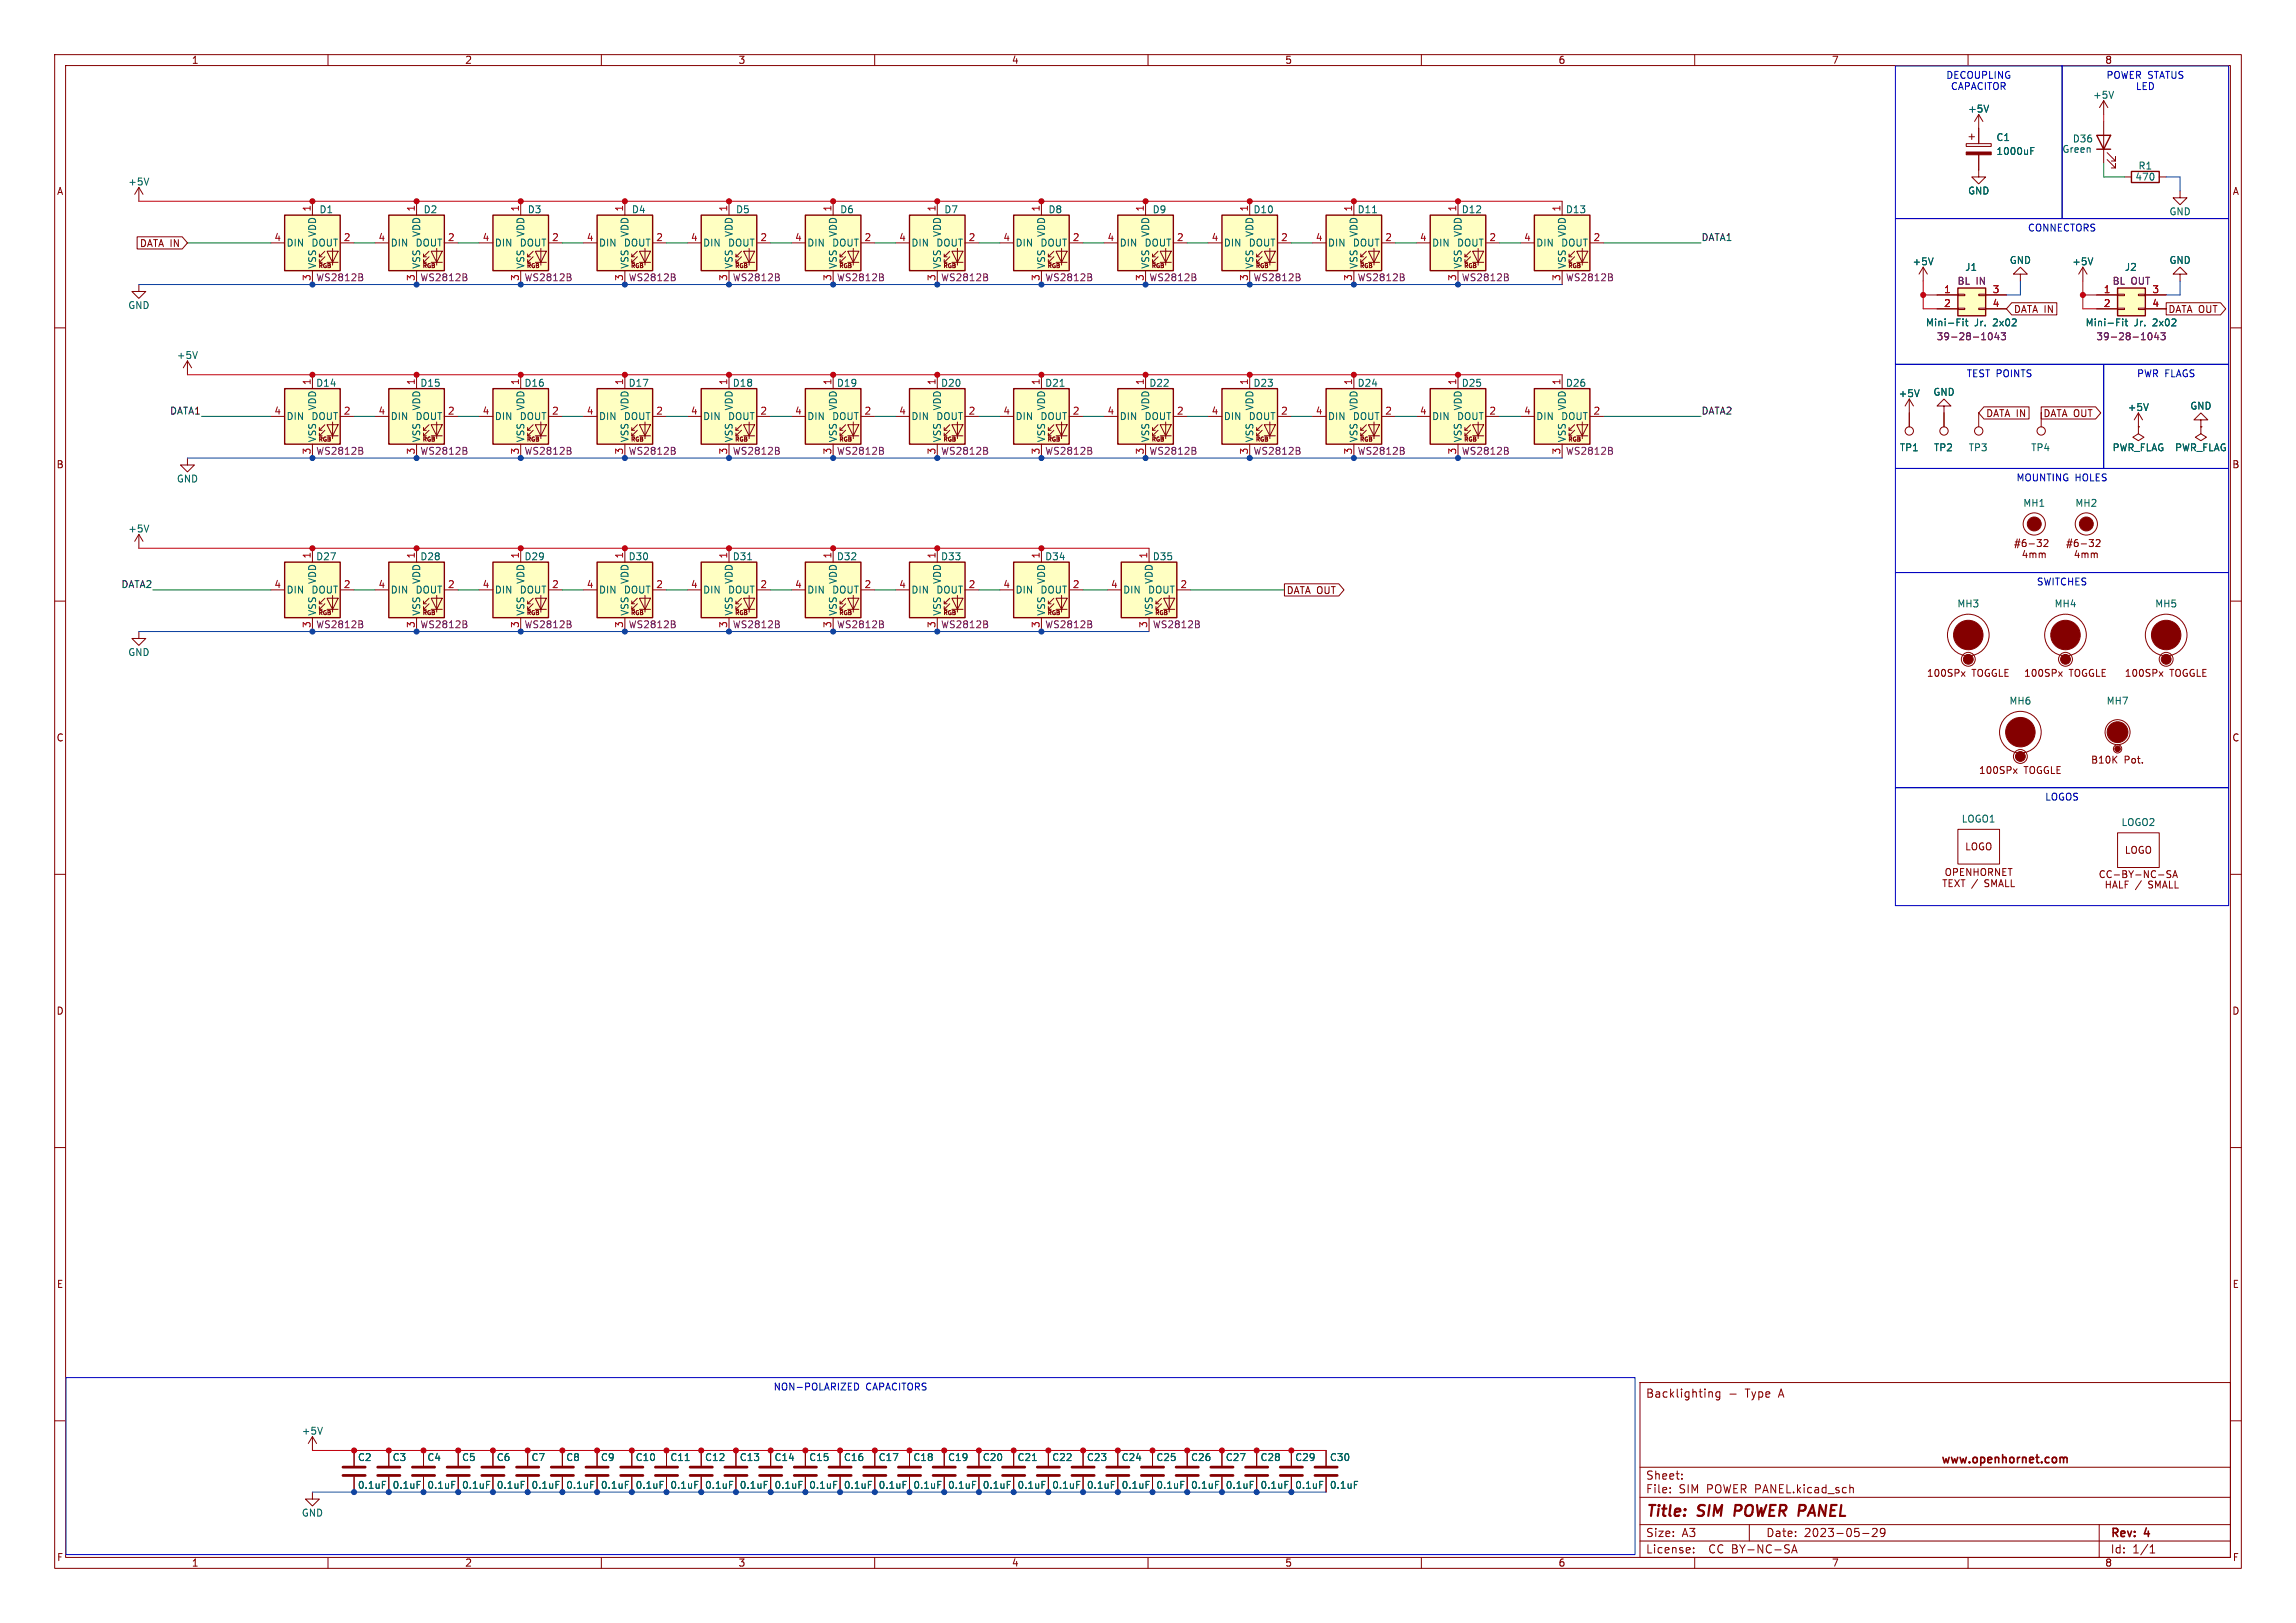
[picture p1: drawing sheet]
<svg xmlns="http://www.w3.org/2000/svg" width="420mm" height="297mm" viewBox="0 0 420 297" stroke-linecap="round" stroke-linejoin="round" font-family="sans-serif">
<defs><g id="words">
<g font-size="2.8" fill="#840000">
<text x="301" y="278">Title:</text>
<text x="310.4" y="278">SIM</text>
<text x="317.7" y="278">POWER PANEL</text>
</g>
<g font-size="2.1" fill="#840000">
<text x="301" y="255.9">Backlighting</text>
<text x="319.2" y="255.9">Type</text>
<text x="325.3" y="255.9">A</text>
<text x="355" y="268.1">www.openhornet.com</text>
<text x="301" y="273.4">File:</text>
<text x="301" y="270.9">Sheet:</text>
<text x="307" y="273.4">SIM POWER PANEL.kicad_sch</text>
<text x="301" y="281.4">Size:</text>
<text x="307.6" y="281.4">A3</text>
<text x="323" y="281.4">Date:</text>
<text x="329.9" y="281.4">2023-05-29</text>
<text x="386" y="281.6">Rev:</text>
<text x="392.2" y="281.6">4</text>
<text x="301" y="284.4">License:</text>
<text x="312.5" y="284.4">CC BY-NC-SA</text>
<text x="386" y="284.4">Id:</text>
<text x="390" y="284.4">1/1</text>
</g>
<g font-size="1.8" fill="#840000">
<text x="35" y="11.8">1</text>
<text x="85" y="11.8">2</text>
<text x="135" y="11.8">3</text>
<text x="185" y="11.8">4</text>
<text x="235" y="11.8">5</text>
<text x="285" y="11.8">6</text>
<text x="335" y="11.8">7</text>
<text x="385" y="11.8">8</text>
<text x="10.4" y="35.8">A</text>
<text x="408.4" y="35.8">A</text>
<text x="25.6" y="45.4">DATA IN</text>
<text x="368.3" y="57.4">DATA IN</text>
<text x="396.6" y="57.4">DATA OUT</text>
<text x="363.2" y="76.5">DATA IN</text>
<text x="373.7" y="76.5">DATA OUT</text>
<text x="10.3" y="85.8">B</text>
<text x="408.3" y="85.8">B</text>
<text x="365.5" y="101.3">#6-32</text>
<text x="373.1" y="101.3">4mm</text>
<text x="375" y="101.3">#6-32</text>
<text x="382.6" y="101.3">4mm</text>
<text x="235.3" y="108.9">DATA OUT</text>
<text x="352.4" y="124">100SPx</text>
<text x="360.7" y="124">TOGGLE</text>
<text x="370.2" y="124">100SPx</text>
<text x="378.4" y="124">TOGGLE</text>
<text x="388.6" y="124">100SPx</text>
<text x="396.9" y="124">TOGGLE</text>
<text x="10.3" y="135.8">C</text>
<text x="408.3" y="135.8">C</text>
<text x="361.9" y="141.8">100SPx</text>
<text x="370.2" y="141.8">TOGGLE</text>
<text x="382.4" y="139.9">B10K</text>
<text x="388.5" y="139.9">Pot.</text>
<text x="359.4" y="155.8">LOGO</text>
<text x="383.8" y="160.9">CC-BY-NC-SA</text>
<text x="388.6" y="156.4">LOGO</text>
<text x="384.4" y="162.8">HALF /</text>
<text x="392.5" y="162.8">SMALL</text>
<text x="10.3" y="185.8">D</text>
<text x="408.3" y="185.8">D</text>
<text x="10.4" y="235.8">E</text>
<text x="408.3" y="235.8">E</text>
<text x="10.4" y="285.8">F</text>
<text x="35" y="286.8">1</text>
<text x="85" y="286.8">2</text>
<text x="135" y="286.8">3</text>
<text x="185" y="286.8">4</text>
<text x="235" y="286.8">5</text>
<text x="285" y="286.8">6</text>
<text x="335" y="286.8">7</text>
<text x="385" y="286.8">8</text>
<text x="408.4" y="285.8">F</text>
</g>
<g font-size="1.8" fill="#0000c2">
<text x="356" y="14.7">DECOUPLING</text>
<text x="356.8" y="16.7">CAPACITOR</text>
<text x="385.3" y="14.7">POWER STATUS</text>
<text x="390.6" y="16.7">LED</text>
<text x="370.9" y="42.6">CONNECTORS</text>
<text x="359.7" y="69.3">TEST POINTS</text>
<text x="390.9" y="69.3">PWR FLAGS</text>
<text x="368.8" y="88.3">MOUNTING HOLES</text>
<text x="372.5" y="107.4">SWITCHES</text>
<text x="374" y="146.7">LOGOS</text>
<text x="141.5" y="254.7">NON-POLARIZED</text>
<text x="158.3" y="254.7">CAPACITORS</text>
</g>
<g font-size="1.8" fill="#006464">
<text x="360" y="20.8">+5V</text>
<text x="382.8" y="18.2">+5V</text>
<text x="365.1" y="26">C1</text>
<text x="365.1" y="28.5">1000uF</text>
<text x="377.2" y="28.1">Green</text>
<text x="379.1" y="26.2">D36</text>
<text x="23.4" y="34.1">+5V</text>
<text x="360" y="35.8">GND</text>
<text x="390.6" y="33.2">470</text>
<text x="391.1" y="31.2">R1</text>
<text x="58.4" y="39.2">D1</text>
<text x="77.4" y="39.2">D2</text>
<text x="96.5" y="39.2">D3</text>
<text x="115.5" y="39.2">D4</text>
<text x="134.6" y="39.2">D5</text>
<text x="153.6" y="39.2">D6</text>
<text x="172.7" y="39.2">D7</text>
<text x="191.7" y="39.2">D8</text>
<text x="210.8" y="39.2">D9</text>
<text x="229.2" y="39.2">D10</text>
<text x="248.3" y="39.2">D11</text>
<text x="267.3" y="39.2">D12</text>
<text x="286.4" y="39.2">D13</text>
<text x="396.8" y="39.6">GND</text>
<text x="52.3" y="45.3">DIN</text>
<text x="57" y="45.3">DOUT</text>
<text x="58" y="43.4" transform="rotate(-90 58 43.4)">VDD</text>
<text x="71.4" y="45.3">DIN</text>
<text x="76" y="45.3">DOUT</text>
<text x="77" y="43.4" transform="rotate(-90 77 43.4)">VDD</text>
<text x="90.4" y="45.3">DIN</text>
<text x="95.1" y="45.3">DOUT</text>
<text x="96.1" y="43.4" transform="rotate(-90 96.1 43.4)">VDD</text>
<text x="109.5" y="45.3">DIN</text>
<text x="114.1" y="45.3">DOUT</text>
<text x="115.1" y="43.4" transform="rotate(-90 115.1 43.4)">VDD</text>
<text x="128.5" y="45.3">DIN</text>
<text x="133.2" y="45.3">DOUT</text>
<text x="134.2" y="43.4" transform="rotate(-90 134.2 43.4)">VDD</text>
<text x="147.6" y="45.3">DIN</text>
<text x="152.2" y="45.3">DOUT</text>
<text x="153.2" y="43.4" transform="rotate(-90 153.2 43.4)">VDD</text>
<text x="166.6" y="45.3">DIN</text>
<text x="171.3" y="45.3">DOUT</text>
<text x="172.3" y="43.4" transform="rotate(-90 172.3 43.4)">VDD</text>
<text x="185.7" y="45.3">DIN</text>
<text x="190.3" y="45.3">DOUT</text>
<text x="191.3" y="43.4" transform="rotate(-90 191.3 43.4)">VDD</text>
<text x="204.7" y="45.3">DIN</text>
<text x="209.4" y="45.3">DOUT</text>
<text x="210.4" y="43.4" transform="rotate(-90 210.4 43.4)">VDD</text>
<text x="223.8" y="45.3">DIN</text>
<text x="228.4" y="45.3">DOUT</text>
<text x="229.4" y="43.4" transform="rotate(-90 229.4 43.4)">VDD</text>
<text x="242.8" y="45.3">DIN</text>
<text x="247.5" y="45.3">DOUT</text>
<text x="248.5" y="43.4" transform="rotate(-90 248.5 43.4)">VDD</text>
<text x="261.9" y="45.3">DIN</text>
<text x="266.5" y="45.3">DOUT</text>
<text x="267.5" y="43.4" transform="rotate(-90 267.5 43.4)">VDD</text>
<text x="280.9" y="45.3">DIN</text>
<text x="285.5" y="45.3">DOUT</text>
<text x="286.6" y="43.4" transform="rotate(-90 286.6 43.4)">VDD</text>
<text x="58" y="49.3" transform="rotate(-90 58 49.3)">VSS</text>
<text x="77" y="49.3" transform="rotate(-90 77 49.3)">VSS</text>
<text x="96.1" y="49.3" transform="rotate(-90 96.1 49.3)">VSS</text>
<text x="115.1" y="49.3" transform="rotate(-90 115.1 49.3)">VSS</text>
<text x="134.2" y="49.3" transform="rotate(-90 134.2 49.3)">VSS</text>
<text x="153.2" y="49.3" transform="rotate(-90 153.2 49.3)">VSS</text>
<text x="172.3" y="49.3" transform="rotate(-90 172.3 49.3)">VSS</text>
<text x="191.3" y="49.3" transform="rotate(-90 191.3 49.3)">VSS</text>
<text x="210.4" y="49.3" transform="rotate(-90 210.4 49.3)">VSS</text>
<text x="229.4" y="49.3" transform="rotate(-90 229.4 49.3)">VSS</text>
<text x="248.5" y="49.3" transform="rotate(-90 248.5 49.3)">VSS</text>
<text x="267.5" y="49.3" transform="rotate(-90 267.5 49.3)">VSS</text>
<text x="286.6" y="49.3" transform="rotate(-90 286.6 49.3)">VSS</text>
<text x="349.8" y="48.7">+5V</text>
<text x="359.4" y="49.7">J1</text>
<text x="367.6" y="48.5">GND</text>
<text x="379" y="48.7">+5V</text>
<text x="388.6" y="49.7">J2</text>
<text x="396.8" y="48.5">GND</text>
<text x="23.4" y="56.7">GND</text>
<text x="352.2" y="59.9">Mini-Fit</text>
<text x="361.1" y="59.9">Jr.</text>
<text x="364.6" y="59.9">2x02</text>
<text x="381.4" y="59.9">Mini-Fit</text>
<text x="390.3" y="59.9">Jr.</text>
<text x="393.8" y="59.9">2x02</text>
<text x="32.3" y="65.8">+5V</text>
<text x="57.8" y="70.9">D14</text>
<text x="76.8" y="70.9">D15</text>
<text x="95.9" y="70.9">D16</text>
<text x="114.9" y="70.9">D17</text>
<text x="134" y="70.9">D18</text>
<text x="153" y="70.9">D19</text>
<text x="172.1" y="70.9">D20</text>
<text x="191.1" y="70.9">D21</text>
<text x="210.2" y="70.9">D22</text>
<text x="229.2" y="70.9">D23</text>
<text x="248.3" y="70.9">D24</text>
<text x="267.3" y="70.9">D25</text>
<text x="286.4" y="70.9">D26</text>
<text x="52.3" y="77">DIN</text>
<text x="57" y="77">DOUT</text>
<text x="58" y="75.1" transform="rotate(-90 58 75.1)">VDD</text>
<text x="71.4" y="77">DIN</text>
<text x="76" y="77">DOUT</text>
<text x="77" y="75.1" transform="rotate(-90 77 75.1)">VDD</text>
<text x="90.4" y="77">DIN</text>
<text x="95.1" y="77">DOUT</text>
<text x="96.1" y="75.1" transform="rotate(-90 96.1 75.1)">VDD</text>
<text x="109.5" y="77">DIN</text>
<text x="114.1" y="77">DOUT</text>
<text x="115.1" y="75.1" transform="rotate(-90 115.1 75.1)">VDD</text>
<text x="128.5" y="77">DIN</text>
<text x="133.2" y="77">DOUT</text>
<text x="134.2" y="75.1" transform="rotate(-90 134.2 75.1)">VDD</text>
<text x="147.6" y="77">DIN</text>
<text x="152.2" y="77">DOUT</text>
<text x="153.2" y="75.1" transform="rotate(-90 153.2 75.1)">VDD</text>
<text x="166.6" y="77">DIN</text>
<text x="171.3" y="77">DOUT</text>
<text x="172.3" y="75.1" transform="rotate(-90 172.3 75.1)">VDD</text>
<text x="185.7" y="77">DIN</text>
<text x="190.3" y="77">DOUT</text>
<text x="191.3" y="75.1" transform="rotate(-90 191.3 75.1)">VDD</text>
<text x="204.7" y="77">DIN</text>
<text x="209.4" y="77">DOUT</text>
<text x="210.4" y="75.1" transform="rotate(-90 210.4 75.1)">VDD</text>
<text x="223.8" y="77">DIN</text>
<text x="228.4" y="77">DOUT</text>
<text x="229.4" y="75.1" transform="rotate(-90 229.4 75.1)">VDD</text>
<text x="242.8" y="77">DIN</text>
<text x="247.5" y="77">DOUT</text>
<text x="248.5" y="75.1" transform="rotate(-90 248.5 75.1)">VDD</text>
<text x="261.9" y="77">DIN</text>
<text x="266.5" y="77">DOUT</text>
<text x="267.5" y="75.1" transform="rotate(-90 267.5 75.1)">VDD</text>
<text x="280.9" y="77">DIN</text>
<text x="285.5" y="77">DOUT</text>
<text x="286.6" y="75.1" transform="rotate(-90 286.6 75.1)">VDD</text>
<text x="347.3" y="72.8">+5V</text>
<text x="353.6" y="72.6">GND</text>
<text x="389.2" y="75.4">+5V</text>
<text x="400.6" y="75.1">GND</text>
<text x="58" y="81" transform="rotate(-90 58 81)">VSS</text>
<text x="77" y="81" transform="rotate(-90 77 81)">VSS</text>
<text x="96.1" y="81" transform="rotate(-90 96.1 81)">VSS</text>
<text x="115.1" y="81" transform="rotate(-90 115.1 81)">VSS</text>
<text x="134.2" y="81" transform="rotate(-90 134.2 81)">VSS</text>
<text x="153.2" y="81" transform="rotate(-90 153.2 81)">VSS</text>
<text x="172.3" y="81" transform="rotate(-90 172.3 81)">VSS</text>
<text x="191.3" y="81" transform="rotate(-90 191.3 81)">VSS</text>
<text x="210.4" y="81" transform="rotate(-90 210.4 81)">VSS</text>
<text x="229.4" y="81" transform="rotate(-90 229.4 81)">VSS</text>
<text x="248.5" y="81" transform="rotate(-90 248.5 81)">VSS</text>
<text x="267.5" y="81" transform="rotate(-90 267.5 81)">VSS</text>
<text x="286.6" y="81" transform="rotate(-90 286.6 81)">VSS</text>
<text x="347.5" y="82.7">TP1</text>
<text x="353.7" y="82.7">TP2</text>
<text x="360.1" y="82.7">TP3</text>
<text x="371.5" y="82.7">TP4</text>
<text x="386.4" y="82.7">PWR_FLAG</text>
<text x="397.8" y="82.7">PWR_FLAG</text>
<text x="32.3" y="88.5">GND</text>
<text x="370.1" y="92.9">MH1</text>
<text x="379.6" y="92.9">MH2</text>
<text x="23.4" y="97.6">+5V</text>
<text x="57.8" y="102.7">D27</text>
<text x="58" y="106.9" transform="rotate(-90 58 106.9)">VDD</text>
<text x="76.8" y="102.7">D28</text>
<text x="77" y="106.9" transform="rotate(-90 77 106.9)">VDD</text>
<text x="95.9" y="102.7">D29</text>
<text x="96.1" y="106.9" transform="rotate(-90 96.1 106.9)">VDD</text>
<text x="114.9" y="102.7">D30</text>
<text x="115.1" y="106.9" transform="rotate(-90 115.1 106.9)">VDD</text>
<text x="134" y="102.7">D31</text>
<text x="134.2" y="106.9" transform="rotate(-90 134.2 106.9)">VDD</text>
<text x="153" y="102.7">D32</text>
<text x="153.2" y="106.9" transform="rotate(-90 153.2 106.9)">VDD</text>
<text x="172.1" y="102.7">D33</text>
<text x="172.3" y="106.9" transform="rotate(-90 172.3 106.9)">VDD</text>
<text x="191.1" y="102.7">D34</text>
<text x="191.3" y="106.9" transform="rotate(-90 191.3 106.9)">VDD</text>
<text x="210.8" y="102.7">D35</text>
<text x="211" y="106.9" transform="rotate(-90 211 106.9)">VDD</text>
<text x="52.3" y="108.8">DIN</text>
<text x="57" y="108.8">DOUT</text>
<text x="58" y="112.8" transform="rotate(-90 58 112.8)">VSS</text>
<text x="71.4" y="108.8">DIN</text>
<text x="76" y="108.8">DOUT</text>
<text x="77" y="112.8" transform="rotate(-90 77 112.8)">VSS</text>
<text x="90.4" y="108.8">DIN</text>
<text x="95.1" y="108.8">DOUT</text>
<text x="96.1" y="112.8" transform="rotate(-90 96.1 112.8)">VSS</text>
<text x="109.5" y="108.8">DIN</text>
<text x="114.1" y="108.8">DOUT</text>
<text x="115.1" y="112.8" transform="rotate(-90 115.1 112.8)">VSS</text>
<text x="128.5" y="108.8">DIN</text>
<text x="133.2" y="108.8">DOUT</text>
<text x="134.2" y="112.8" transform="rotate(-90 134.2 112.8)">VSS</text>
<text x="147.6" y="108.8">DIN</text>
<text x="152.2" y="108.8">DOUT</text>
<text x="153.2" y="112.8" transform="rotate(-90 153.2 112.8)">VSS</text>
<text x="166.6" y="108.8">DIN</text>
<text x="171.3" y="108.8">DOUT</text>
<text x="172.3" y="112.8" transform="rotate(-90 172.3 112.8)">VSS</text>
<text x="185.7" y="108.8">DIN</text>
<text x="190.3" y="108.8">DOUT</text>
<text x="191.3" y="112.8" transform="rotate(-90 191.3 112.8)">VSS</text>
<text x="205.4" y="108.8">DIN</text>
<text x="210" y="108.8">DOUT</text>
<text x="211" y="112.8" transform="rotate(-90 211 112.8)">VSS</text>
<text x="358" y="111.3">MH3</text>
<text x="375.8" y="111.3">MH4</text>
<text x="394.2" y="111.3">MH5</text>
<text x="23.4" y="120.2">GND</text>
<text x="367.5" y="129.1">MH6</text>
<text x="385.3" y="129.1">MH7</text>
<text x="358.8" y="150.7">LOGO1</text>
<text x="388" y="151.3">LOGO2</text>
<text x="55.2" y="262.7">+5V</text>
<text x="65.4" y="267.5">C2</text>
<text x="71.8" y="267.5">C3</text>
<text x="78.1" y="267.5">C4</text>
<text x="84.5" y="267.5">C5</text>
<text x="90.8" y="267.5">C6</text>
<text x="97.2" y="267.5">C7</text>
<text x="103.5" y="267.5">C8</text>
<text x="109.9" y="267.5">C9</text>
<text x="116.2" y="267.5">C10</text>
<text x="122.6" y="267.5">C11</text>
<text x="128.9" y="267.5">C12</text>
<text x="135.3" y="267.5">C13</text>
<text x="141.6" y="267.5">C14</text>
<text x="148" y="267.5">C15</text>
<text x="154.3" y="267.5">C16</text>
<text x="160.7" y="267.5">C17</text>
<text x="167" y="267.5">C18</text>
<text x="173.4" y="267.5">C19</text>
<text x="179.7" y="267.5">C20</text>
<text x="186.1" y="267.5">C21</text>
<text x="192.4" y="267.5">C22</text>
<text x="198.8" y="267.5">C23</text>
<text x="205.1" y="267.5">C24</text>
<text x="211.5" y="267.5">C25</text>
<text x="217.8" y="267.5">C26</text>
<text x="224.2" y="267.5">C27</text>
<text x="230.5" y="267.5">C28</text>
<text x="236.9" y="267.5">C29</text>
<text x="243.2" y="267.5">C30</text>
<text x="65.4" y="272.6">0.1uF</text>
<text x="71.8" y="272.6">0.1uF</text>
<text x="78.1" y="272.6">0.1uF</text>
<text x="84.5" y="272.6">0.1uF</text>
<text x="90.8" y="272.6">0.1uF</text>
<text x="97.2" y="272.6">0.1uF</text>
<text x="103.5" y="272.6">0.1uF</text>
<text x="109.9" y="272.6">0.1uF</text>
<text x="116.2" y="272.6">0.1uF</text>
<text x="122.6" y="272.6">0.1uF</text>
<text x="128.9" y="272.6">0.1uF</text>
<text x="135.3" y="272.6">0.1uF</text>
<text x="141.6" y="272.6">0.1uF</text>
<text x="148" y="272.6">0.1uF</text>
<text x="154.3" y="272.6">0.1uF</text>
<text x="160.7" y="272.6">0.1uF</text>
<text x="167" y="272.6">0.1uF</text>
<text x="173.4" y="272.6">0.1uF</text>
<text x="179.7" y="272.6">0.1uF</text>
<text x="186.1" y="272.6">0.1uF</text>
<text x="192.4" y="272.6">0.1uF</text>
<text x="198.8" y="272.6">0.1uF</text>
<text x="205.1" y="272.6">0.1uF</text>
<text x="211.5" y="272.6">0.1uF</text>
<text x="217.8" y="272.6">0.1uF</text>
<text x="224.2" y="272.6">0.1uF</text>
<text x="230.5" y="272.6">0.1uF</text>
<text x="236.9" y="272.6">0.1uF</text>
<text x="243.2" y="272.6">0.1uF</text>
<text x="55.2" y="277.7">GND</text>
</g>
<g font-size="1.8" fill="#a90000">
<text x="56.9" y="38.8" transform="rotate(-90 56.9 38.8)">1</text>
<text x="75.9" y="38.8" transform="rotate(-90 75.9 38.8)">1</text>
<text x="95" y="38.8" transform="rotate(-90 95 38.8)">1</text>
<text x="114" y="38.8" transform="rotate(-90 114 38.8)">1</text>
<text x="133.1" y="38.8" transform="rotate(-90 133.1 38.8)">1</text>
<text x="152.1" y="38.8" transform="rotate(-90 152.1 38.8)">1</text>
<text x="171.2" y="38.8" transform="rotate(-90 171.2 38.8)">1</text>
<text x="190.2" y="38.8" transform="rotate(-90 190.2 38.8)">1</text>
<text x="209.3" y="38.8" transform="rotate(-90 209.3 38.8)">1</text>
<text x="228.3" y="38.8" transform="rotate(-90 228.3 38.8)">1</text>
<text x="247.4" y="38.8" transform="rotate(-90 247.4 38.8)">1</text>
<text x="266.4" y="38.8" transform="rotate(-90 266.4 38.8)">1</text>
<text x="285.5" y="38.8" transform="rotate(-90 285.5 38.8)">1</text>
<text x="50.1" y="44.2">4</text>
<text x="62.8" y="44.2">2</text>
<text x="69.2" y="44.2">4</text>
<text x="81.9" y="44.2">2</text>
<text x="88.2" y="44.2">4</text>
<text x="100.9" y="44.2">2</text>
<text x="107.3" y="44.2">4</text>
<text x="120" y="44.2">2</text>
<text x="126.3" y="44.2">4</text>
<text x="139" y="44.2">2</text>
<text x="145.4" y="44.2">4</text>
<text x="158.1" y="44.2">2</text>
<text x="164.4" y="44.2">4</text>
<text x="177.1" y="44.2">2</text>
<text x="183.5" y="44.2">4</text>
<text x="196.2" y="44.2">2</text>
<text x="202.5" y="44.2">4</text>
<text x="215.2" y="44.2">2</text>
<text x="221.6" y="44.2">4</text>
<text x="234.3" y="44.2">2</text>
<text x="240.6" y="44.2">4</text>
<text x="253.3" y="44.2">2</text>
<text x="259.7" y="44.2">4</text>
<text x="272.4" y="44.2">2</text>
<text x="278.7" y="44.2">4</text>
<text x="291.4" y="44.2">2</text>
<text x="56.9" y="51.5" transform="rotate(-90 56.9 51.5)">3</text>
<text x="75.9" y="51.5" transform="rotate(-90 75.9 51.5)">3</text>
<text x="95" y="51.5" transform="rotate(-90 95 51.5)">3</text>
<text x="114" y="51.5" transform="rotate(-90 114 51.5)">3</text>
<text x="133.1" y="51.5" transform="rotate(-90 133.1 51.5)">3</text>
<text x="152.1" y="51.5" transform="rotate(-90 152.1 51.5)">3</text>
<text x="171.2" y="51.5" transform="rotate(-90 171.2 51.5)">3</text>
<text x="190.2" y="51.5" transform="rotate(-90 190.2 51.5)">3</text>
<text x="209.3" y="51.5" transform="rotate(-90 209.3 51.5)">3</text>
<text x="228.3" y="51.5" transform="rotate(-90 228.3 51.5)">3</text>
<text x="247.4" y="51.5" transform="rotate(-90 247.4 51.5)">3</text>
<text x="266.4" y="51.5" transform="rotate(-90 266.4 51.5)">3</text>
<text x="285.5" y="51.5" transform="rotate(-90 285.5 51.5)">3</text>
<text x="355.6" y="53.7">1</text>
<text x="364.5" y="53.7">3</text>
<text x="384.8" y="53.7">1</text>
<text x="393.7" y="53.7">3</text>
<text x="355.6" y="56.3">2</text>
<text x="364.5" y="56.3">4</text>
<text x="384.8" y="56.3">2</text>
<text x="393.7" y="56.3">4</text>
<text x="56.9" y="70.5" transform="rotate(-90 56.9 70.5)">1</text>
<text x="75.9" y="70.5" transform="rotate(-90 75.9 70.5)">1</text>
<text x="95" y="70.5" transform="rotate(-90 95 70.5)">1</text>
<text x="114" y="70.5" transform="rotate(-90 114 70.5)">1</text>
<text x="133.1" y="70.5" transform="rotate(-90 133.1 70.5)">1</text>
<text x="152.1" y="70.5" transform="rotate(-90 152.1 70.5)">1</text>
<text x="171.2" y="70.5" transform="rotate(-90 171.2 70.5)">1</text>
<text x="190.2" y="70.5" transform="rotate(-90 190.2 70.5)">1</text>
<text x="209.3" y="70.5" transform="rotate(-90 209.3 70.5)">1</text>
<text x="228.3" y="70.5" transform="rotate(-90 228.3 70.5)">1</text>
<text x="247.4" y="70.5" transform="rotate(-90 247.4 70.5)">1</text>
<text x="266.4" y="70.5" transform="rotate(-90 266.4 70.5)">1</text>
<text x="285.5" y="70.5" transform="rotate(-90 285.5 70.5)">1</text>
<text x="50.1" y="75.9">4</text>
<text x="62.8" y="75.9">2</text>
<text x="69.2" y="75.9">4</text>
<text x="81.9" y="75.9">2</text>
<text x="88.2" y="75.9">4</text>
<text x="100.9" y="75.9">2</text>
<text x="107.3" y="75.9">4</text>
<text x="120" y="75.9">2</text>
<text x="126.3" y="75.9">4</text>
<text x="139" y="75.9">2</text>
<text x="145.4" y="75.9">4</text>
<text x="158.1" y="75.9">2</text>
<text x="164.4" y="75.9">4</text>
<text x="177.1" y="75.9">2</text>
<text x="183.5" y="75.9">4</text>
<text x="196.2" y="75.9">2</text>
<text x="202.5" y="75.9">4</text>
<text x="215.2" y="75.9">2</text>
<text x="221.6" y="75.9">4</text>
<text x="234.3" y="75.9">2</text>
<text x="240.6" y="75.9">4</text>
<text x="253.3" y="75.9">2</text>
<text x="259.7" y="75.9">4</text>
<text x="272.4" y="75.9">2</text>
<text x="278.7" y="75.9">4</text>
<text x="291.4" y="75.9">2</text>
<text x="56.9" y="83.2" transform="rotate(-90 56.9 83.2)">3</text>
<text x="75.9" y="83.2" transform="rotate(-90 75.9 83.2)">3</text>
<text x="95" y="83.2" transform="rotate(-90 95 83.2)">3</text>
<text x="114" y="83.2" transform="rotate(-90 114 83.2)">3</text>
<text x="133.1" y="83.2" transform="rotate(-90 133.1 83.2)">3</text>
<text x="152.1" y="83.2" transform="rotate(-90 152.1 83.2)">3</text>
<text x="171.2" y="83.2" transform="rotate(-90 171.2 83.2)">3</text>
<text x="190.2" y="83.2" transform="rotate(-90 190.2 83.2)">3</text>
<text x="209.3" y="83.2" transform="rotate(-90 209.3 83.2)">3</text>
<text x="228.3" y="83.2" transform="rotate(-90 228.3 83.2)">3</text>
<text x="247.4" y="83.2" transform="rotate(-90 247.4 83.2)">3</text>
<text x="266.4" y="83.2" transform="rotate(-90 266.4 83.2)">3</text>
<text x="285.5" y="83.2" transform="rotate(-90 285.5 83.2)">3</text>
<text x="50.1" y="107.7">4</text>
<text x="56.9" y="102.3" transform="rotate(-90 56.9 102.3)">1</text>
<text x="62.8" y="107.7">2</text>
<text x="69.2" y="107.7">4</text>
<text x="75.9" y="102.3" transform="rotate(-90 75.9 102.3)">1</text>
<text x="81.9" y="107.7">2</text>
<text x="88.2" y="107.7">4</text>
<text x="95" y="102.3" transform="rotate(-90 95 102.3)">1</text>
<text x="100.9" y="107.7">2</text>
<text x="107.3" y="107.7">4</text>
<text x="114" y="102.3" transform="rotate(-90 114 102.3)">1</text>
<text x="120" y="107.7">2</text>
<text x="126.3" y="107.7">4</text>
<text x="133.1" y="102.3" transform="rotate(-90 133.1 102.3)">1</text>
<text x="139" y="107.7">2</text>
<text x="145.4" y="107.7">4</text>
<text x="152.1" y="102.3" transform="rotate(-90 152.1 102.3)">1</text>
<text x="158.1" y="107.7">2</text>
<text x="164.4" y="107.7">4</text>
<text x="171.2" y="102.3" transform="rotate(-90 171.2 102.3)">1</text>
<text x="177.1" y="107.7">2</text>
<text x="183.5" y="107.7">4</text>
<text x="190.2" y="102.3" transform="rotate(-90 190.2 102.3)">1</text>
<text x="196.2" y="107.7">2</text>
<text x="203.2" y="107.7">4</text>
<text x="209.9" y="102.3" transform="rotate(-90 209.9 102.3)">1</text>
<text x="215.9" y="107.7">2</text>
<text x="56.9" y="115" transform="rotate(-90 56.9 115)">3</text>
<text x="75.9" y="115" transform="rotate(-90 75.9 115)">3</text>
<text x="95" y="115" transform="rotate(-90 95 115)">3</text>
<text x="114" y="115" transform="rotate(-90 114 115)">3</text>
<text x="133.1" y="115" transform="rotate(-90 133.1 115)">3</text>
<text x="152.1" y="115" transform="rotate(-90 152.1 115)">3</text>
<text x="171.2" y="115" transform="rotate(-90 171.2 115)">3</text>
<text x="190.2" y="115" transform="rotate(-90 190.2 115)">3</text>
<text x="209.9" y="115" transform="rotate(-90 209.9 115)">3</text>
</g>
<g font-size="1.8" fill="#0f0f0f">
<text x="311.1" y="44.2">DATA1</text>
<text x="31.1" y="75.9">DATA1</text>
<text x="311.1" y="75.9">DATA2</text>
<text x="22.2" y="107.7">DATA2</text>
</g>
<g font-size="1.8" fill="#840084">
<text x="57.8" y="51.6">WS2812B</text>
<text x="76.8" y="51.6">WS2812B</text>
<text x="95.9" y="51.6">WS2812B</text>
<text x="114.9" y="51.6">WS2812B</text>
<text x="134" y="51.6">WS2812B</text>
<text x="153" y="51.6">WS2812B</text>
<text x="172.1" y="51.6">WS2812B</text>
<text x="191.1" y="51.6">WS2812B</text>
<text x="210.2" y="51.6">WS2812B</text>
<text x="229.2" y="51.6">WS2812B</text>
<text x="248.3" y="51.6">WS2812B</text>
<text x="267.3" y="51.6">WS2812B</text>
<text x="286.4" y="51.6">WS2812B</text>
<text x="358" y="52.3">BL IN</text>
<text x="386.4" y="52.3">BL OUT</text>
<text x="354.2" y="62.4">39-28-1043</text>
<text x="383.4" y="62.4">39-28-1043</text>
<text x="57.8" y="83.4">WS2812B</text>
<text x="76.8" y="83.4">WS2812B</text>
<text x="95.9" y="83.4">WS2812B</text>
<text x="114.9" y="83.4">WS2812B</text>
<text x="134" y="83.4">WS2812B</text>
<text x="153" y="83.4">WS2812B</text>
<text x="172.1" y="83.4">WS2812B</text>
<text x="191.1" y="83.4">WS2812B</text>
<text x="210.2" y="83.4">WS2812B</text>
<text x="229.2" y="83.4">WS2812B</text>
<text x="248.3" y="83.4">WS2812B</text>
<text x="267.3" y="83.4">WS2812B</text>
<text x="286.4" y="83.4">WS2812B</text>
<text x="57.8" y="115.1">WS2812B</text>
<text x="76.8" y="115.1">WS2812B</text>
<text x="95.9" y="115.1">WS2812B</text>
<text x="114.9" y="115.1">WS2812B</text>
<text x="134" y="115.1">WS2812B</text>
<text x="153" y="115.1">WS2812B</text>
<text x="172.1" y="115.1">WS2812B</text>
<text x="191.1" y="115.1">WS2812B</text>
<text x="210.8" y="115.1">WS2812B</text>
</g>
<g font-size="1.1" fill="#840000">
<text x="58.2" y="49.2">RGB</text>
<text x="77.2" y="49.2">RGB</text>
<text x="96.3" y="49.2">RGB</text>
<text x="115.3" y="49.2">RGB</text>
<text x="134.4" y="49.2">RGB</text>
<text x="153.4" y="49.2">RGB</text>
<text x="172.5" y="49.2">RGB</text>
<text x="191.5" y="49.2">RGB</text>
<text x="210.6" y="49.2">RGB</text>
<text x="229.6" y="49.2">RGB</text>
<text x="248.7" y="49.2">RGB</text>
<text x="267.7" y="49.2">RGB</text>
<text x="286.8" y="49.2">RGB</text>
<text x="58.2" y="81">RGB</text>
<text x="77.2" y="81">RGB</text>
<text x="96.3" y="81">RGB</text>
<text x="115.3" y="81">RGB</text>
<text x="134.4" y="81">RGB</text>
<text x="153.4" y="81">RGB</text>
<text x="172.5" y="81">RGB</text>
<text x="191.5" y="81">RGB</text>
<text x="210.6" y="81">RGB</text>
<text x="229.6" y="81">RGB</text>
<text x="248.7" y="81">RGB</text>
<text x="267.7" y="81">RGB</text>
<text x="286.8" y="81">RGB</text>
<text x="58.2" y="112.7">RGB</text>
<text x="77.2" y="112.7">RGB</text>
<text x="96.3" y="112.7">RGB</text>
<text x="115.3" y="112.7">RGB</text>
<text x="134.4" y="112.7">RGB</text>
<text x="153.4" y="112.7">RGB</text>
<text x="172.5" y="112.7">RGB</text>
<text x="191.5" y="112.7">RGB</text>
<text x="211.2" y="112.7">RGB</text>
</g>
</g></defs>
<g fill="none" stroke="#840000" stroke-width=".18">
<path d="M10 10h400v277h-400zM12 12h396v273h-396zM60 10v2M110 10v2M160 10v2M210 10v2M260 10v2M310 10v2M360 10v2M384.8 18.4v2.6M384.8 18.4l-.8 1.3M384.8 18.4l.8 1.3"/>
<path d="M25.4 34.3l-.8 1.3M25.4 34.3v2.5M25.4 34.3l.8 1.3M57.1 36.8v2.6M76.2 36.8v2.6M95.2 36.8v2.6M114.3 36.8v2.6M133.3 36.8v2.6M152.4 36.8v2.6M171.4 36.8v2.6M190.5 36.8v2.6M209.5 36.8v2.6"/>
<path d="M228.6 36.8v2.6M247.6 36.8v2.6M266.7 36.8v2.6M285.7 36.8v2.6M359.7 26.3h4.5v.5h-4.5zM360.2 25h1M360.7 24.5v1M361.9 28.3v4.1h1.3l-1.3 1.3-1.2-1.3h1.2M361.9 21v5.3M361.9 21l-.7 1.2M361.9 21l.8 1.2M384.8 22.2v7.6"/>
<path d="M385.4 29.2l1.6 1.5v-.7v.7h-.8M385.4 27.9l1.6 1.6v-.8v.8h-.8M388.6 32.4h1.3M395 32.4h1.2M398.8 34.9v1.3h1.2l-1.2 1.3-1.3-1.3h1.3M10 60h2M25.1 43.3h8.2l1 1.2-1 1.1h-8.2zM25.4 52.1v1.2h1.3l-1.3 1.3-1.3-1.3h1.3M49.5 44.5h2.6M57.1 49.5v2.6M58.4 48h.5M58.4 47h.5"/>
<path d="M59.4 47l-1 1v-.5M59.4 46l-1 1v-.5M59.8 46h2l-1 2zM59.8 48h2M60.8 45.5v3M62.2 44.5h2.6M68.6 44.5h2.5M76.2 49.5v2.6M77.5 48h.5M77.5 47h.5M78.5 47l-1 1v-.5M78.5 46l-1 1v-.5"/>
<path d="M78.9 46h2l-1 2zM78.9 48h2M79.9 45.5v3M81.3 44.5h2.5M87.6 44.5h2.6M95.2 49.5v2.6M96.5 48h.5M96.5 47h.5M97.5 47l-1 1v-.5M97.5 46l-1 1v-.5M97.9 46h2l-1 2zM97.9 48h2"/>
<path d="M98.9 45.5v3M100.3 44.5h2.6M106.7 44.5h2.5M114.3 49.5v2.6M115.6 48h.5M115.6 47h.5M116.6 47l-1 1v-.5M116.6 46l-1 1v-.5M117 46h2l-1 2zM117 48h2M118 45.5v3M119.4 44.5h2.5"/>
<path d="M125.7 44.5h2.6M133.3 49.5v2.6M134.6 48h.5M134.6 47h.5M135.6 47l-1 1v-.5M135.6 46l-1 1v-.5M136 46h2l-1 2zM136 48h2M137 45.5v3M138.4 44.5h2.6M144.8 44.5h2.5M152.4 49.5v2.6"/>
<path d="M153.7 48h.5M153.7 47h.5M154.7 47l-1 1v-.5M154.7 46l-1 1v-.5M155.1 46h2l-1 2zM155.1 48h2M156.1 45.5v3M157.5 44.5h2.5M163.8 44.5h2.6M171.4 49.5v2.6M172.7 48h.5M172.7 47h.5"/>
<path d="M173.7 47l-1 1v-.5M173.7 46l-1 1v-.5M174.1 46h2l-1 2zM174.1 48h2M175.1 45.5v3M176.5 44.5h2.6M182.9 44.5h2.5M190.5 49.5v2.6M191.8 48h.5M191.8 47h.5M192.8 47l-1 1v-.5M192.8 46l-1 1v-.5"/>
<path d="M193.2 46h2l-1 2zM193.2 48h2M194.2 45.5v3M195.6 44.5h2.5M201.9 44.5h2.6M209.5 49.5v2.6M210.8 48h.5M210.8 47h.5M211.8 47l-1 1v-.5M211.8 46l-1 1v-.5M212.2 46h2l-1 2zM212.2 48h2"/>
<path d="M213.2 45.5v3M214.6 44.5h2.6M221 44.5h2.5M228.6 49.5v2.6M229.9 48h.5M229.9 47h.5M230.9 47l-1 1v-.5M230.9 46l-1 1v-.5M231.3 46h2l-1 2zM231.3 48h2M232.3 45.5v3M233.7 44.5h2.5"/>
<path d="M240 44.5h2.6M247.6 49.5v2.6M248.9 48h.5M248.9 47h.5M249.9 47l-1 1v-.5M249.9 46l-1 1v-.5M250.3 46h2l-1 2zM250.3 48h2M251.3 45.5v3M252.7 44.5h2.6M259.1 44.5h2.5M266.7 49.5v2.6"/>
<path d="M268 48h.5M268 47h.5M269 47l-1 1v-.5M269 46l-1 1v-.5M269.4 46h2l-1 2zM269.4 48h2M270.4 45.5v3M271.8 44.5h2.5M278.1 44.5h2.6M285.7 49.5v2.6M287 48h.5M287 47h.5"/>
<path d="M288 47l-1 1v-.5M288 46l-1 1v-.5M288.4 46h2l-1 2zM288.4 48h2M289.4 45.5v3M290.8 44.5h2.6M351.8 48.9l-.8 1.3M351.8 48.9v2.5M351.8 48.9l.8 1.3M354.3 54h3.8M354.3 56.5h3.8M358.1 56.4h1.3v.2h-1.3z"/>
<path d="M358.1 53.8h1.3v.3h-1.3zM361.9 56.4h1.3v.2h-1.3zM361.9 53.8h1.3v.3h-1.3zM363.2 54h3.8M363.2 56.5h3.8M368 55.4h8.2v2.2h-8.2l-1-1.1zM369.6 50.2h1.2l-1.2-1.3-1.3 1.3h1.3v1.2M381 48.9l-.8 1.3M381 48.9v2.5M381 48.9l.8 1.3M383.5 54h3.8M383.5 56.5h3.8"/>
<path d="M387.3 56.4h1.3v.2h-1.3zM387.3 53.8h1.3v.3h-1.3zM391.2 56.4h1.2v.2h-1.2zM391.2 53.8h1.2v.3h-1.2zM392.4 54h3.8M392.4 56.5h3.8M396.2 55.4h10l.9 1.1-.9 1.1h-10zM398.8 50.2h1.2l-1.2-1.3-1.3 1.3h1.3v1.2M408 60h2M34.3 66l-.8 1.3M34.3 66v2.6M34.3 66l.8 1.3"/>
<path d="M49.5 76.2h2.6M57.1 68.6v2.5M58.4 79.8h.5M58.4 78.7h.5M59.4 78.7l-1 1.1v-.6M59.4 77.7l-1 1v-.5M59.8 77.7h2l-1 2.1zM59.8 79.8h2M60.8 77.2v3.1M62.2 76.2h2.6M68.6 76.2h2.5M76.2 68.6v2.5"/>
<path d="M77.5 79.8h.5M77.5 78.7h.5M78.5 78.7l-1 1.1v-.6M78.5 77.7l-1 1v-.5M78.9 77.7h2l-1 2.1zM78.9 79.8h2M79.9 77.2v3.1M81.3 76.2h2.5M87.6 76.2h2.6M95.2 68.6v2.5M96.5 79.8h.5M96.5 78.7h.5"/>
<path d="M97.5 78.7l-1 1.1v-.6M97.5 77.7l-1 1v-.5M97.9 77.7h2l-1 2.1zM97.9 79.8h2M98.9 77.2v3.1M100.3 76.2h2.6M106.7 76.2h2.5M114.3 68.6v2.5M115.6 79.8h.5M115.6 78.7h.5M116.6 78.7l-1 1.1v-.6M116.6 77.7l-1 1v-.5"/>
<path d="M117 77.7h2l-1 2.1zM117 79.8h2M118 77.2v3.1M119.4 76.2h2.5M125.7 76.2h2.6M133.3 68.6v2.5M134.6 79.8h.5M134.6 78.7h.5M135.6 78.7l-1 1.1v-.6M135.6 77.7l-1 1v-.5M136 77.7h2l-1 2.1zM136 79.8h2"/>
<path d="M137 77.2v3.1M138.4 76.2h2.6M144.8 76.2h2.5M152.4 68.6v2.5M153.7 79.8h.5M153.7 78.7h.5M154.7 78.7l-1 1.1v-.6M154.7 77.7l-1 1v-.5M155.1 77.7h2l-1 2.1zM155.1 79.8h2M156.1 77.2v3.1M157.5 76.2h2.5"/>
<path d="M163.8 76.2h2.6M171.4 68.6v2.5M172.7 79.8h.5M172.7 78.7h.5M173.7 78.7l-1 1.1v-.6M173.7 77.7l-1 1v-.5M174.1 77.7h2l-1 2.1zM174.1 79.8h2M175.1 77.2v3.1M176.5 76.2h2.6M182.9 76.2h2.5M190.5 68.6v2.5"/>
<path d="M191.8 79.8h.5M191.8 78.7h.5M192.8 78.7l-1 1.1v-.6M192.8 77.7l-1 1v-.5M193.2 77.7h2l-1 2.1zM193.2 79.8h2M194.2 77.2v3.1M195.6 76.2h2.5M201.9 76.2h2.6M209.5 68.6v2.5M210.8 79.8h.5M210.8 78.7h.5"/>
<path d="M211.8 78.7l-1 1.1v-.6M211.8 77.7l-1 1v-.5M212.2 77.7h2l-1 2.1zM212.2 79.8h2M213.2 77.2v3.1M214.6 76.2h2.6M221 76.2h2.5M228.6 68.6v2.5M229.9 79.8h.5M229.9 78.7h.5M230.9 78.7l-1 1.1v-.6M230.9 77.7l-1 1v-.5"/>
<path d="M231.3 77.7h2l-1 2.1zM231.3 79.8h2M232.3 77.2v3.1M233.7 76.2h2.5M240 76.2h2.6M247.6 68.6v2.5M248.9 79.8h.5M248.9 78.7h.5M249.9 78.7l-1 1.1v-.6M249.9 77.7l-1 1v-.5M250.3 77.7h2l-1 2.1zM250.3 79.8h2"/>
<path d="M251.3 77.2v3.1M252.7 76.2h2.6M259.1 76.2h2.5M266.7 68.6v2.5M268 79.8h.5M268 78.7h.5M269 78.7l-1 1.1v-.6M269 77.7l-1 1v-.5M269.4 77.7h2l-1 2.1zM269.4 79.8h2M270.4 77.2v3.1M271.8 76.2h2.5"/>
<path d="M278.1 76.2h2.6M285.7 68.6v2.5M287 79.8h.5M287 78.7h.5M288 78.7l-1 1.1v-.6M288 77.7l-1 1v-.5M288.4 77.7h2l-1 2.1zM288.4 79.8h2M289.4 77.2v3.1M290.8 76.2h2.6M349.2 73l-.7 1.3M349.2 73v5.1"/>
<path d="M349.2 73l.8 1.3M355.6 74.3h1.3l-1.3-1.3-1.3 1.3h1.3v3.8M361.9 75.6v2.5M362.9 74.5h8.3v2.2h-8.3l-1-1.1zM373.4 74.5h9.9l1 1.1-1 1.1h-9.9zM373.4 75.6v2.5M391.2 78.1v1.3l1 .6-1 .6-1.1-.6 1.1-.6M391.2 78.1h.1M391.2 75.6l-.8 1.2M391.2 75.6v2.5M391.2 75.6l.7 1.2M402.6 76.8h1.3l-1.3-1.2-1.3 1.2h1.3v1.3"/>
<path d="M402.6 78.1v1.3l1 .6-1 .6-1-.6 1-.6M402.6 78.1h.1M25.4 97.8v2.5M25.4 97.8l-.8 1.3M25.4 97.8l.8 1.3M34.3 83.8v1.3h1.3l-1.3 1.3-1.3-1.3h1.3M57.1 81.3v2.5M76.2 81.3v2.5M95.2 81.3v2.5M114.3 81.3v2.5M133.3 81.3v2.5M152.4 81.3v2.5"/>
<path d="M171.4 81.3v2.5M190.5 81.3v2.5M209.5 81.3v2.5M228.6 81.3v2.5M247.6 81.3v2.5M266.7 81.3v2.5M285.7 81.3v2.5M368.6 99.2h.9M369 98.6l-.4 1.7M369.4 98.6l-.3 1.7M369.9 99.5l.2-.3 .4 .1 .1 .2-.1 .5M370.5 98.7l-.4 .1a.94 .94 0 0 0-.2 1"/>
<path d="M371.2 99.5h.9M372.6 98.7h.8l-.4 .5 .3 .1 .1 .2M373.9 98.9l.5-.2 .2 .4-.8 .9M378.2 99.2h.9M378.5 98.6l-.3 1.7M378.9 98.6l-.3 1.7M379.4 99.5l.3-.3 .3 .1 .2 .2-.2 .5M380 98.7l-.3 .1a.94 .94 0 0 0-.3 1M380.7 99.5h1M382.1 98.7h.8l-.4 .5 .3 .1 .1 .2M383.4 98.9l.5-.2 .2 .4-.7 .9M10 110h2"/>
<path d="M25.4 115.6v1.2h1.3l-1.3 1.3-1.3-1.3h1.3M49.5 108h2.6M57.1 100.3v2.6M57.1 113v2.6M58.4 111.5h.5M58.4 110.5h.5M59.4 110.5l-1 1v-.5M59.4 109.5l-1 1v-.5M59.8 109.5h2l-1 2zM59.8 111.5h2M60.8 109v3M62.2 108h2.6"/>
<path d="M68.6 108h2.5M76.2 100.3v2.6M76.2 113v2.6M77.5 111.5h.5M77.5 110.5h.5M78.5 110.5l-1 1v-.5M78.5 109.5l-1 1v-.5M78.9 109.5h2l-1 2zM78.9 111.5h2M79.9 109v3M81.3 108h2.5M87.6 108h2.6"/>
<path d="M95.2 100.3v2.6M95.2 113v2.6M96.5 111.5h.5M96.5 110.5h.5M97.5 110.5l-1 1v-.5M97.5 109.5l-1 1v-.5M97.9 109.5h2l-1 2zM97.9 111.5h2M98.9 109v3M100.3 108h2.6M106.7 108h2.5M114.3 100.3v2.6"/>
<path d="M114.3 113v2.6M115.6 111.5h.5M115.6 110.5h.5M116.6 110.5l-1 1v-.5M116.6 109.5l-1 1v-.5M117 109.5h2l-1 2zM117 111.5h2M118 109v3M119.4 108h2.5M125.7 108h2.6M133.3 100.3v2.6M133.3 113v2.6"/>
<path d="M134.6 111.5h.5M134.6 110.5h.5M135.6 110.5l-1 1v-.5M135.6 109.5l-1 1v-.5M136 109.5h2l-1 2zM136 111.5h2M137 109v3M138.4 108h2.6M144.8 108h2.5M152.4 100.3v2.6M152.4 113v2.6M153.7 111.5h.5"/>
<path d="M153.7 110.5h.5M154.7 110.5l-1 1v-.5M154.7 109.5l-1 1v-.5M155.1 109.5h2l-1 2zM155.1 111.5h2M156.1 109v3M157.5 108h2.5M163.8 108h2.6M171.4 100.3v2.6M171.4 113v2.6M172.7 111.5h.5M172.7 110.5h.5"/>
<path d="M173.7 110.5l-1 1v-.5M173.7 109.5l-1 1v-.5M174.1 109.5h2l-1 2zM174.1 111.5h2M175.1 109v3M176.5 108h2.6M182.9 108h2.5M190.5 100.3v2.6M190.5 113v2.6M191.8 111.5h.5M191.8 110.5h.5M192.8 110.5l-1 1v-.5"/>
<path d="M192.8 109.5l-1 1v-.5M193.2 109.5h2l-1 2zM193.2 111.5h2M194.2 109v3M195.6 108h2.5M202.6 108h2.5M210.2 100.3v2.6M210.2 113v2.6M211.5 111.5h.5M211.5 110.5h.5M212.5 110.5l-1 1v-.5M212.5 109.5l-1 1v-.5"/>
<path d="M212.9 109.5h2l-1 2zM212.9 111.5h2M213.9 109v3M215.3 108h2.5M234.9 106.8h10l1 1.2-1 1.1h-10zM370.1 101.6h.7M370.7 101.2v.9M371.3 101.2v.9M371.3 101.3l.4-.1 .2 .2M371.9 101.4l.1-.2 .4 .1v.8M371.9 101.4v.7M373 101.2v.9"/>
<path d="M373.6 101.4v.7M374.1 101.4v.7M379.6 101.6h.8M380.2 101.2v.9M380.8 101.3l.4-.1 .2 .2M380.8 101.2v.9M381.4 101.4l.2-.2 .3 .1v.8M381.4 101.4v.7M382.5 101.2v.9M383.1 101.4v.7M383.6 101.4v.7M408 110h2"/>
<path d="M358.8 122.9l.6 .9M359.4 122.9l-.6 .9M376.6 122.9l.6 .9M377.2 122.9l-.6 .9M395 122.9l.6 .9M395.6 122.9l-.6 .9M10 160h2M356.1 159l.2-.1a.43 .43 0 0 1 .5 .5v.4a.42 .42 0 0 1-.4 .4 .42 .42 0 0 1-.4-.4v-.4zM357.4 159.6l.6-.1 .1-.1-.1-.3-.6-.2v1.3M358.1 151.8h7.7v6.3h-7.7zM358.6 159.5h.4M359.2 158.9h-.6v1.3h.6"/>
<path d="M360.5 158.9v1.3l-.7-1.3v1.3M361.1 159.5h.7M361.1 158.9v1.3M361.8 158.9v1.3M362.4 159.1l.3-.2a.43 .43 0 0 1 .5 .5v.4a.42 .42 0 0 1-.4 .4 .42 .42 0 0 1-.4-.4zM363.8 159.6l.6-.1 .1-.1-.1-.3-.6-.2v1.3M364.1 159.6l.4 .6M365.8 158.9v1.3l-.8-1.3v1.3M366.4 159.5h.4M367 158.9h-.6v1.3h.6M367.3 158.9h.8M367.7 158.9v1.3"/>
<path d="M368.3 140.7l.7 .8M369 140.7l-.7 .8M387.3 152.4h7.7v6.4h-7.7zM397.1 159.4l-.5-.1-.2 .2v.3l.6 .3 .1 .3-.3 .2-.4-.1M408 160h2M355.4 161h.7M355.8 161v1.3M356.5 161.6h.5M357.1 161h-.6v1.3h.6M357.6 161l.8 1.3M358.4 161l-.8 1.3M358.7 161h.7"/>
<path d="M359.1 161v1.3M361.7 160.9l-1.1 1.7M363.8 161h-.5l-.2 .1v.4l.6 .2 .1 .3-.2 .3-.5-.1M364.3 162.3v-1.3l.5 .9 .4-.9v1.3M365.6 162.3l.4-1.3 .5 1.3M365.7 161.9h.6M366.9 161v1.3h.6M367.9 161v1.3h.6M391.7 161.2l-1.1 1.6M397.4 160.6l.5-1.3 .4 1.3M397.6 160.2h.6M10 210h2"/>
<path d="M408 210h2M10 260h2M300 253h108v32h-108zM312.8 254.7h.2l.2 .2v.8M314.6 254.8l-.4-.1-.3 .3v.4l.1 .2h.6M314.6 254.7v1.2l-.3 .3-.4-.1M316.4 255.1h1.2M408 260h2M57.1 273v1.3h1.3l-1.3 1.3-1.2-1.3h1.2M57.1 262.9v2.5M57.1 262.9l-.7 1.3M57.1 262.9l.8 1.3"/>
<path d="M64.8 265.4v2.8M64.8 270.3v2.7M71.1 265.4v2.8M71.1 270.3v2.7M77.5 265.4v2.8M77.5 270.3v2.7M83.8 265.4v2.8M83.8 270.3v2.7M90.2 265.4v2.8M90.2 270.3v2.7M96.5 265.4v2.8M96.5 270.3v2.7"/>
<path d="M102.9 265.4v2.8M102.9 270.3v2.7M109.2 265.4v2.8M109.2 270.3v2.7M115.6 265.4v2.8M115.6 270.3v2.7M121.9 265.4v2.8M121.9 270.3v2.7M128.3 265.4v2.8M128.3 270.3v2.7M134.6 265.4v2.8M134.6 270.3v2.7"/>
<path d="M141 265.4v2.8M141 270.3v2.7M147.3 265.4v2.8M147.3 270.3v2.7M153.7 265.4v2.8M153.7 270.3v2.7M160 265.4v2.8M160 270.3v2.7M166.4 265.4v2.8M166.4 270.3v2.7M172.7 265.4v2.8M172.7 270.3v2.7"/>
<path d="M179.1 265.4v2.8M179.1 270.3v2.7M185.4 265.4v2.8M185.4 270.3v2.7M191.8 265.4v2.8M191.8 270.3v2.7M198.1 265.4v2.8M198.1 270.3v2.7M204.5 265.4v2.8M204.5 270.3v2.7M210.8 265.4v2.8M210.8 270.3v2.7"/>
<path d="M217.2 265.4v2.8M217.2 270.3v2.7M223.5 265.4v2.8M223.5 270.3v2.7M229.9 265.4v2.8M229.9 270.3v2.7M236.2 265.4v2.8M236.2 270.3v2.7M242.6 265.4v2.8M242.6 270.3v2.7M300 279h108M300 274h108"/>
<path d="M300 268.5h108M305.5 273v.2M305.5 272.3v.1M307.7 270.5v.2M307.7 269.8v.1M320 279v3M338.4 271.7v1.5M338.4 272.3l.2-.1 .3 .1 .1 .9M342.5 279.8l.6-.1 .2 .1 .1 .3-1 1.1h1M384 279v6M60 285v2M110 285v2"/>
<path d="M160 285v2M210 285v2M260 285v2M300 282h108M309.8 284v.2M309.8 283.3v.1M310 285v2M327.7 284.2l.5-1.5 .5 1.5M327.9 283.8h.7M340.7 280.6h1.2M344.8 280.3l-.3 .3h-.3l-.3-.3 .2-.5 .4-.1 .2 .1a.99 .99 0 0 1-.3 1.4h-.3M360 285v2"/>
<path d="M393.3 284.2h.9M393.3 283.1l.4-.4v1.5"/>
<circle cx="349.3" cy="78.9" r=".76"/>
<circle cx="355.6" cy="78.9" r=".76"/>
<circle cx="362" cy="78.9" r=".76"/>
<circle cx="373.4" cy="78.9" r=".76"/>
<circle cx="372.1" cy="95.9" r="2.03"/>
<circle cx="381.6" cy="95.9" r="2.03"/>
<circle cx="360" cy="116.2" r="3.8"/>
<circle cx="377.8" cy="116.2" r="3.8"/>
<circle cx="396.2" cy="116.2" r="3.8"/>
<circle cx="360" cy="120.6" r="1.27"/>
<circle cx="369.6" cy="138.4" r="1.27"/>
<circle cx="369.6" cy="134" r="3.8"/>
<circle cx="377.8" cy="120.6" r="1.27"/>
<circle cx="387.4" cy="134" r="2.29"/>
<circle cx="387.4" cy="137" r=".76"/>
<circle cx="396.2" cy="120.6" r="1.27"/>
</g>
<path d="M377.4 266.8l.1 .1M377.5 266.9v.8M377.5 266.9l.2-.2 .3 .1 .1 .9" fill="none" stroke="#840000" stroke-width=".3"/>
<g fill="none" stroke="#840000" stroke-width=".51">
<path d="M62.7 270h4.1M62.7 268.5h4.1M69.1 270h4.1M69.1 268.5h4.1M75.4 270h4.1M75.4 268.5h4.1M81.8 270h4.1M81.8 268.5h4.1M88.1 270h4.1M88.1 268.5h4.1M94.5 270h4.1M94.5 268.5h4.1"/>
<path d="M100.8 270h4.1M100.8 268.5h4.1M107.2 270h4.1M107.2 268.5h4.1M113.5 270h4.1M113.5 268.5h4.1M119.9 270h4.1M119.9 268.5h4.1M126.2 270h4.1M126.2 268.5h4.1M132.6 270h4.1M132.6 268.5h4.1"/>
<path d="M138.9 270h4.1M138.9 268.5h4.1M145.3 270h4.1M145.3 268.5h4.1M151.6 270h4.1M151.6 268.5h4.1M158 270h4.1M158 268.5h4.1M164.3 270h4.1M164.3 268.5h4.1M170.7 270h4.1M170.7 268.5h4.1"/>
<path d="M177 270h4.1M177 268.5h4.1M183.4 270h4.1M183.4 268.5h4.1M189.7 270h4.1M189.7 268.5h4.1M196.1 270h4.1M196.1 268.5h4.1M202.4 270h4.1M202.4 268.5h4.1M208.8 270h4.1M208.8 268.5h4.1"/>
<path d="M215.1 270h4.1M215.1 268.5h4.1M221.5 270h4.1M221.5 268.5h4.1M227.8 270h4.1M227.8 268.5h4.1M234.2 270h4.1M234.2 268.5h4.1M240.5 270h4.1M240.5 268.5h4.1"/>
</g>
<g fill="none" stroke="#006464" stroke-width=".18">
<path d="M363.8 19.2l-.5 1.3M386.6 16.7l-.4 1.3M27.2 32.6l-.4 1.3M371.5 27.6h.4M371.5 27h.6M353.6 47.2l-.4 1.3M359.1 58.4v.1M359.1 58.8v.8M359.5 58.8h.5M359.7 58.4v1.1l.3 .1M382.8 47.2l-.4 1.3M388.3 58.4v.1"/>
<path d="M388.3 58.8v.8M388.7 58.8h.5M388.9 58.4v1.1l.3 .1M36.1 64.3l-.4 1.3M351.1 71.3l-.5 1.3M393 73.9l-.4 1.2M27.2 96.1l-.4 1.3M59 261.2l-.5 1.3M70 271.1h.6M76.3 271.1h.6M82.7 271.1h.6M89 271.1h.6"/>
<path d="M95.4 271.1h.6M101.7 271.1h.6M108.1 271.1h.6M114.4 271.1h.6M120.8 271.1h.6M127.1 271.1h.6M133.5 271.1h.6M139.8 271.1h.6M146.2 271.1h.6M152.5 271.1h.6M158.9 271.1h.6M165.2 271.1h.6"/>
<path d="M171.6 271.1h.6M177.9 271.1h.6M184.3 271.1h.6M190.6 271.1h.6M197 271.1h.6M203.3 271.1h.6M209.7 271.1h.6M216 271.1h.6M222.4 271.1h.6M228.7 271.1h.6M235.1 271.1h.6M241.4 271.1h.6"/>
<path d="M247.8 271.1h.6"/>
</g>
<g fill="#ffffc2" stroke="#ffffc2" stroke-width=".18">
<path d="M52.1 102.9h10.1v10.1h-10.1z"/>
<path d="M204.5 39.4h10.1v10.1h-10.1z"/>
<path d="M90.2 102.9h10.1v10.1h-10.1z"/>
<path d="M204.5 71.1h10.1v10.2h-10.1z"/>
<path d="M223.5 71.1h10.2v10.2h-10.2z"/>
<path d="M71.1 71.1h10.2v10.2h-10.2z"/>
<path d="M90.2 71.1h10.1v10.2h-10.1z"/>
<path d="M280.7 39.4h10.1v10.1h-10.1z"/>
<path d="M223.5 39.4h10.2v10.1h-10.2z"/>
<path d="M242.6 39.4h10.1v10.1h-10.1z"/>
<path d="M387.3 52.7h5.1v5.1h-5.1z"/>
<path d="M242.6 71.1h10.1v10.2h-10.1z"/>
<path d="M261.6 39.4h10.2v10.1h-10.2z"/>
<path d="M205.1 102.9h10.2v10.1h-10.2z"/>
<path d="M261.6 71.1h10.2v10.2h-10.2z"/>
<path d="M280.7 71.1h10.1v10.2h-10.1z"/>
<path d="M358.1 52.7h5.1v5.1h-5.1z"/>
<path d="M166.4 102.9h10.1v10.1h-10.1z"/>
<path d="M185.4 102.9h10.2v10.1h-10.2z"/>
<path d="M166.4 39.4h10.1v10.1h-10.1z"/>
<path d="M166.4 71.1h10.1v10.2h-10.1z"/>
<path d="M185.4 39.4h10.2v10.1h-10.2z"/>
<path d="M185.4 71.1h10.2v10.2h-10.2z"/>
<path d="M147.3 102.9h10.2v10.1h-10.2z"/>
<path d="M52.1 39.4h10.1v10.1h-10.1z"/>
<path d="M147.3 71.1h10.2v10.2h-10.2z"/>
<path d="M147.3 39.4h10.2v10.1h-10.2z"/>
<path d="M128.3 71.1h10.1v10.2h-10.1z"/>
<path d="M109.2 71.1h10.2v10.2h-10.2z"/>
<path d="M109.2 39.4h10.2v10.1h-10.2z"/>
<path d="M128.3 39.4h10.1v10.1h-10.1z"/>
<path d="M128.3 102.9h10.1v10.1h-10.1z"/>
<path d="M109.2 102.9h10.2v10.1h-10.2z"/>
<path d="M71.1 39.4h10.2v10.1h-10.2z"/>
<path d="M52.1 71.1h10.1v10.2h-10.1z"/>
<path d="M90.2 39.4h10.1v10.1h-10.1z"/>
<path d="M71.1 102.9h10.2v10.1h-10.2z"/>
</g>
<g fill="none" stroke="#840000" stroke-width=".25">
<path d="M52.1 39.4h10.1v10.1h-10.1zM71.1 39.4h10.2v10.1h-10.2zM90.2 39.4h10.1v10.1h-10.1zM109.2 39.4h10.2v10.1h-10.2zM128.3 39.4h10.1v10.1h-10.1zM147.3 39.4h10.2v10.1h-10.2zM166.4 39.4h10.1v10.1h-10.1zM185.4 39.4h10.2v10.1h-10.2zM204.5 39.4h10.1v10.1h-10.1zM223.5 39.4h10.2v10.1h-10.2zM242.6 39.4h10.1v10.1h-10.1zM261.6 39.4h10.2v10.1h-10.2z"/>
<path d="M280.7 39.4h10.1v10.1h-10.1zM383.5 24.8h2.6l-1.3 2.5zM383.5 27.3h2.6M389.9 31.4h5.1v2h-5.1zM358.1 52.7h5.1v5.1h-5.1zM387.3 52.7h5.1v5.1h-5.1zM52.1 71.1h10.1v10.2h-10.1zM71.1 71.1h10.2v10.2h-10.2zM90.2 71.1h10.1v10.2h-10.1zM109.2 71.1h10.2v10.2h-10.2zM128.3 71.1h10.1v10.2h-10.1zM147.3 71.1h10.2v10.2h-10.2z"/>
<path d="M166.4 71.1h10.1v10.2h-10.1zM185.4 71.1h10.2v10.2h-10.2zM204.5 71.1h10.1v10.2h-10.1zM223.5 71.1h10.2v10.2h-10.2zM242.6 71.1h10.1v10.2h-10.1zM261.6 71.1h10.2v10.2h-10.2zM280.7 71.1h10.1v10.2h-10.1zM52.1 102.9h10.1v10.1h-10.1zM71.1 102.9h10.2v10.1h-10.2zM90.2 102.9h10.1v10.1h-10.1zM109.2 102.9h10.2v10.1h-10.2zM128.3 102.9h10.1v10.1h-10.1z"/>
<path d="M147.3 102.9h10.2v10.1h-10.2zM166.4 102.9h10.1v10.1h-10.1zM185.4 102.9h10.2v10.1h-10.2zM205.1 102.9h10.2v10.1h-10.2z"/>
</g>
<g fill="none" stroke="#840084" stroke-width=".18">
<path d="M66.3 50.8l.1 .2-.1 .3M66.3 50.2v.4M85.3 50.8l.1 .2-.1 .3M85.3 50.2v.4M104.4 50.8l.1 .2-.1 .3M104.4 50.2v.4M123.4 50.8l.1 .2-.1 .3M123.4 50.2v.4M142.5 50.8l.1 .2-.1 .3M142.5 50.2v.4M161.5 50.8l.1 .2-.1 .3M161.5 50.2v.4"/>
<path d="M180.6 50.8l.1 .2-.1 .3M180.6 50.2v.4M199.6 50.8l.1 .2-.1 .3M199.6 50.2v.4M218.7 50.8l.1 .2-.1 .3M218.7 50.2v.4M237.7 50.8l.1 .2-.1 .3M237.7 50.2v.4M256.8 50.8l.1 .2-.1 .3M256.8 50.2v.4M275.8 50.8l.1 .2-.1 .3M275.8 50.2v.4"/>
<path d="M294.9 50.8l.1 .2-.1 .3M294.9 50.2v.4M363.8 61.1l.2-.2a.68 .68 0 0 1 .4 .6 .68 .68 0 0 1-.4 .7l-.2-.3M365.2 60.8l-.3 1h.8M365.5 61.3v.9M366.1 60.9h.7l-.4 .5 .4 .1v.6l-.2 .1-.5-.1M393 61.1l.2-.2a.68 .68 0 0 1 .5 .6 .68 .68 0 0 1-.5 .7l-.2-.3M394.4 60.8l-.3 1h.8M394.7 61.3v.9M395.3 60.9h.8l-.5 .5 .4 .1v.6l-.2 .1-.5-.1M66.3 82.5l.1 .2-.1 .4M66.3 82v.3"/>
<path d="M85.3 82.5l.1 .2-.1 .4M85.3 82v.3M104.4 82.5l.1 .2-.1 .4M104.4 82v.3M123.4 82.5l.1 .2-.1 .4M123.4 82v.3M142.5 82.5l.1 .2-.1 .4M142.5 82v.3M161.5 82.5l.1 .2-.1 .4M161.5 82v.3M180.6 82.5l.1 .2-.1 .4M180.6 82v.3"/>
<path d="M199.6 82.5l.1 .2-.1 .4M199.6 82v.3M218.7 82.5l.1 .2-.1 .4M218.7 82v.3M237.7 82.5l.1 .2-.1 .4M237.7 82v.3M256.8 82.5l.1 .2-.1 .4M256.8 82v.3M275.8 82.5l.1 .2-.1 .4M275.8 82v.3M294.9 82.5l.1 .2-.1 .4M294.9 82v.3"/>
<path d="M66.3 114.3l.1 .2-.1 .3M66.3 113.7v.4M85.3 114.3l.1 .2-.1 .3M85.3 113.7v.4M104.4 114.3l.1 .2-.1 .3M104.4 113.7v.4M123.4 114.3l.1 .2-.1 .3M123.4 113.7v.4M142.5 114.3l.1 .2-.1 .3M142.5 113.7v.4M161.5 114.3l.1 .2-.1 .3M161.5 113.7v.4"/>
<path d="M180.6 114.3l.1 .2-.1 .3M180.6 113.7v.4M199.6 114.3l.1 .2-.1 .3M199.6 113.7v.4M219.3 114.3l.1 .2-.1 .3M219.3 113.7v.4"/>
</g>
<g fill="#840000" stroke="#840000" stroke-width=".18">
<path d="M359.7 27.8h4.5v.5h-4.5z"/>
<circle cx="387.3" cy="137" r=".51"/>
<circle cx="387.3" cy="134" r="1.9"/>
<circle cx="369.6" cy="138.4" r=".9"/>
<circle cx="369.6" cy="134" r="2.69"/>
<circle cx="372.1" cy="95.9" r="1.27"/>
<circle cx="396.2" cy="120.7" r=".9"/>
<circle cx="396.2" cy="116.2" r="2.69"/>
<circle cx="381.6" cy="95.9" r="1.27"/>
<circle cx="377.8" cy="120.7" r=".9"/>
<circle cx="377.8" cy="116.2" r="2.69"/>
<circle cx="360" cy="120.7" r=".9"/>
<circle cx="360" cy="116.2" r="2.69"/>
</g>
<path d="M346.7 12.1h30.5v27.9h-30.5zM377.2 12.1h30.5v27.9h-30.5zM346.7 40h61v26.7h-61zM346.7 66.7h38.1v19h-38.1zM384.8 66.7h22.9v19h-22.9zM346.7 85.7h61v19.1h-61zM346.7 104.8h61v39.3h-61zM346.7 144.1h61v21.6h-61zM12.1 252.1h287v32.4h-287zM156.3 253.1a.64 .64 0 0 1 .8 .6 .64 .64 0 0 1-.8 .7" fill="none" stroke="#0000c2" stroke-width=".18"/>
<g fill="none" stroke="#009600" stroke-width=".18">
<path d="M384.8 29.8v2.6h3.8M34.3 44.5h15.2M64.8 44.5h3.8M83.8 44.5h3.8M102.9 44.5h3.8M121.9 44.5h3.8M141 44.5h3.8M160 44.5h3.8M179.1 44.5h3.8M198.1 44.5h3.8M217.2 44.5h3.8M236.2 44.5h3.8"/>
<path d="M255.3 44.5h3.8M274.3 44.5h3.8M293.4 44.5h17.7M36.8 76.2h12.7M64.8 76.2h3.8M83.8 76.2h3.8M102.9 76.2h3.8M121.9 76.2h3.8M141 76.2h3.8M160 76.2h3.8M179.1 76.2h3.8M198.1 76.2h3.8"/>
<path d="M217.2 76.2h3.8M236.2 76.2h3.8M255.3 76.2h3.8M274.3 76.2h3.8M293.4 76.2h17.7M27.9 108h21.6M64.8 108h3.8M83.8 108h3.8M102.9 108h3.8M121.9 108h3.8M141 108h3.8M160 108h3.8"/>
<path d="M179.1 108h3.8M198.1 108h4.5M217.8 108h17.1"/>
</g>
<path d="M25.4 36.8h260.3M384.8 21v1.2M351.8 54h2.5M351.8 51.4v5.1h2.5M381 54h2.5M381 51.4v5.1h2.5M34.3 68.6h251.4M25.4 100.3h184.8M57.1 265.4h185.5" fill="none" stroke="#c1000d" stroke-width=".18"/>
<path d="M396.2 32.4h2.6v2.5M25.4 52.1h260.3M369.6 51.4v2.6h-2.6M398.8 51.4v2.6h-2.6M34.3 83.8h251.4M25.4 115.6h184.8M57.1 273h185.5" fill="none" stroke="#0a419f" stroke-width=".18"/>
<g fill="#c1000d" stroke="#c1000d" stroke-width=".18">
<circle cx="83.8" cy="265.4" r=".46"/>
<circle cx="77.5" cy="265.4" r=".46"/>
<circle cx="90.2" cy="265.4" r=".46"/>
<circle cx="71.1" cy="265.4" r=".46"/>
<circle cx="64.8" cy="265.4" r=".46"/>
<circle cx="172.7" cy="265.4" r=".46"/>
<circle cx="179.1" cy="265.4" r=".46"/>
<circle cx="160" cy="265.4" r=".46"/>
<circle cx="166.4" cy="265.4" r=".46"/>
<circle cx="204.5" cy="265.4" r=".46"/>
<circle cx="198.1" cy="265.4" r=".46"/>
<circle cx="153.7" cy="265.4" r=".46"/>
<circle cx="147.3" cy="265.4" r=".46"/>
<circle cx="191.8" cy="265.4" r=".46"/>
<circle cx="121.9" cy="265.4" r=".46"/>
<circle cx="115.6" cy="265.4" r=".46"/>
<circle cx="128.3" cy="265.4" r=".46"/>
<circle cx="109.2" cy="265.4" r=".46"/>
<circle cx="141" cy="265.4" r=".46"/>
<circle cx="96.5" cy="265.4" r=".46"/>
<circle cx="102.9" cy="265.4" r=".46"/>
<circle cx="247.6" cy="68.6" r=".46"/>
<circle cx="228.6" cy="36.8" r=".46"/>
<circle cx="228.6" cy="68.6" r=".46"/>
<circle cx="247.6" cy="36.8" r=".46"/>
<circle cx="266.7" cy="36.8" r=".46"/>
<circle cx="266.7" cy="68.6" r=".46"/>
<circle cx="351.8" cy="54" r=".46"/>
<circle cx="381" cy="54" r=".46"/>
<circle cx="152.4" cy="36.8" r=".46"/>
<circle cx="171.4" cy="68.6" r=".46"/>
<circle cx="209.5" cy="36.8" r=".46"/>
<circle cx="152.4" cy="100.3" r=".46"/>
<circle cx="190.5" cy="68.6" r=".46"/>
<circle cx="209.5" cy="68.6" r=".46"/>
<circle cx="171.4" cy="36.8" r=".46"/>
<circle cx="190.5" cy="100.3" r=".46"/>
<circle cx="190.5" cy="36.8" r=".46"/>
<circle cx="76.2" cy="100.3" r=".46"/>
<circle cx="114.3" cy="36.8" r=".46"/>
<circle cx="133.3" cy="68.6" r=".46"/>
<circle cx="133.3" cy="36.8" r=".46"/>
<circle cx="76.2" cy="68.6" r=".46"/>
<circle cx="95.2" cy="68.6" r=".46"/>
<circle cx="95.2" cy="100.3" r=".46"/>
<circle cx="133.3" cy="100.3" r=".46"/>
<circle cx="171.4" cy="100.3" r=".46"/>
<circle cx="152.4" cy="68.6" r=".46"/>
<circle cx="114.3" cy="68.6" r=".46"/>
<circle cx="114.3" cy="100.3" r=".46"/>
<circle cx="217.2" cy="265.4" r=".46"/>
<circle cx="223.5" cy="265.4" r=".46"/>
<circle cx="229.9" cy="265.4" r=".46"/>
<circle cx="210.8" cy="265.4" r=".46"/>
<circle cx="236.2" cy="265.4" r=".46"/>
<circle cx="185.4" cy="265.4" r=".46"/>
<circle cx="134.6" cy="265.4" r=".46"/>
<circle cx="57.1" cy="36.8" r=".46"/>
<circle cx="76.2" cy="36.8" r=".46"/>
<circle cx="57.1" cy="68.6" r=".46"/>
<circle cx="95.2" cy="36.8" r=".46"/>
<circle cx="57.1" cy="100.3" r=".46"/>
</g>
<g fill="#0a419f" stroke="#0a419f" stroke-width=".18">
<circle cx="77.5" cy="273" r=".46"/>
<circle cx="83.8" cy="273" r=".46"/>
<circle cx="90.2" cy="273" r=".46"/>
<circle cx="71.1" cy="273" r=".46"/>
<circle cx="64.8" cy="273" r=".46"/>
<circle cx="172.7" cy="273" r=".46"/>
<circle cx="166.4" cy="273" r=".46"/>
<circle cx="160" cy="273" r=".46"/>
<circle cx="204.5" cy="273" r=".46"/>
<circle cx="198.1" cy="273" r=".46"/>
<circle cx="153.7" cy="273" r=".46"/>
<circle cx="147.3" cy="273" r=".46"/>
<circle cx="191.8" cy="273" r=".46"/>
<circle cx="185.4" cy="273" r=".46"/>
<circle cx="179.1" cy="273" r=".46"/>
<circle cx="115.6" cy="273" r=".46"/>
<circle cx="121.9" cy="273" r=".46"/>
<circle cx="134.6" cy="273" r=".46"/>
<circle cx="128.3" cy="273" r=".46"/>
<circle cx="109.2" cy="273" r=".46"/>
<circle cx="141" cy="273" r=".46"/>
<circle cx="96.5" cy="273" r=".46"/>
<circle cx="102.9" cy="273" r=".46"/>
<circle cx="247.6" cy="52.1" r=".46"/>
<circle cx="247.6" cy="83.8" r=".46"/>
<circle cx="228.6" cy="52.1" r=".46"/>
<circle cx="228.6" cy="83.8" r=".46"/>
<circle cx="190.5" cy="83.8" r=".46"/>
<circle cx="209.5" cy="83.8" r=".46"/>
<circle cx="266.7" cy="83.8" r=".46"/>
<circle cx="266.7" cy="52.1" r=".46"/>
<circle cx="209.5" cy="52.1" r=".46"/>
<circle cx="133.3" cy="83.8" r=".46"/>
<circle cx="171.4" cy="83.8" r=".46"/>
<circle cx="171.4" cy="52.1" r=".46"/>
<circle cx="152.4" cy="83.8" r=".46"/>
<circle cx="190.5" cy="52.1" r=".46"/>
<circle cx="57.1" cy="115.6" r=".46"/>
<circle cx="76.2" cy="115.6" r=".46"/>
<circle cx="114.3" cy="52.1" r=".46"/>
<circle cx="133.3" cy="52.1" r=".46"/>
<circle cx="95.2" cy="83.8" r=".46"/>
<circle cx="152.4" cy="115.6" r=".46"/>
<circle cx="171.4" cy="115.6" r=".46"/>
<circle cx="152.4" cy="52.1" r=".46"/>
<circle cx="114.3" cy="83.8" r=".46"/>
<circle cx="95.2" cy="115.6" r=".46"/>
<circle cx="114.3" cy="115.6" r=".46"/>
<circle cx="133.3" cy="115.6" r=".46"/>
<circle cx="223.5" cy="273" r=".46"/>
<circle cx="217.2" cy="273" r=".46"/>
<circle cx="229.9" cy="273" r=".46"/>
<circle cx="210.8" cy="273" r=".46"/>
<circle cx="236.2" cy="273" r=".46"/>
<circle cx="190.5" cy="115.6" r=".46"/>
<circle cx="76.2" cy="52.1" r=".46"/>
<circle cx="57.1" cy="83.8" r=".46"/>
<circle cx="95.2" cy="52.1" r=".46"/>
<circle cx="76.2" cy="83.8" r=".46"/>
<circle cx="57.1" cy="52.1" r=".46"/>
</g>
<use href="#words"/>
</svg>
